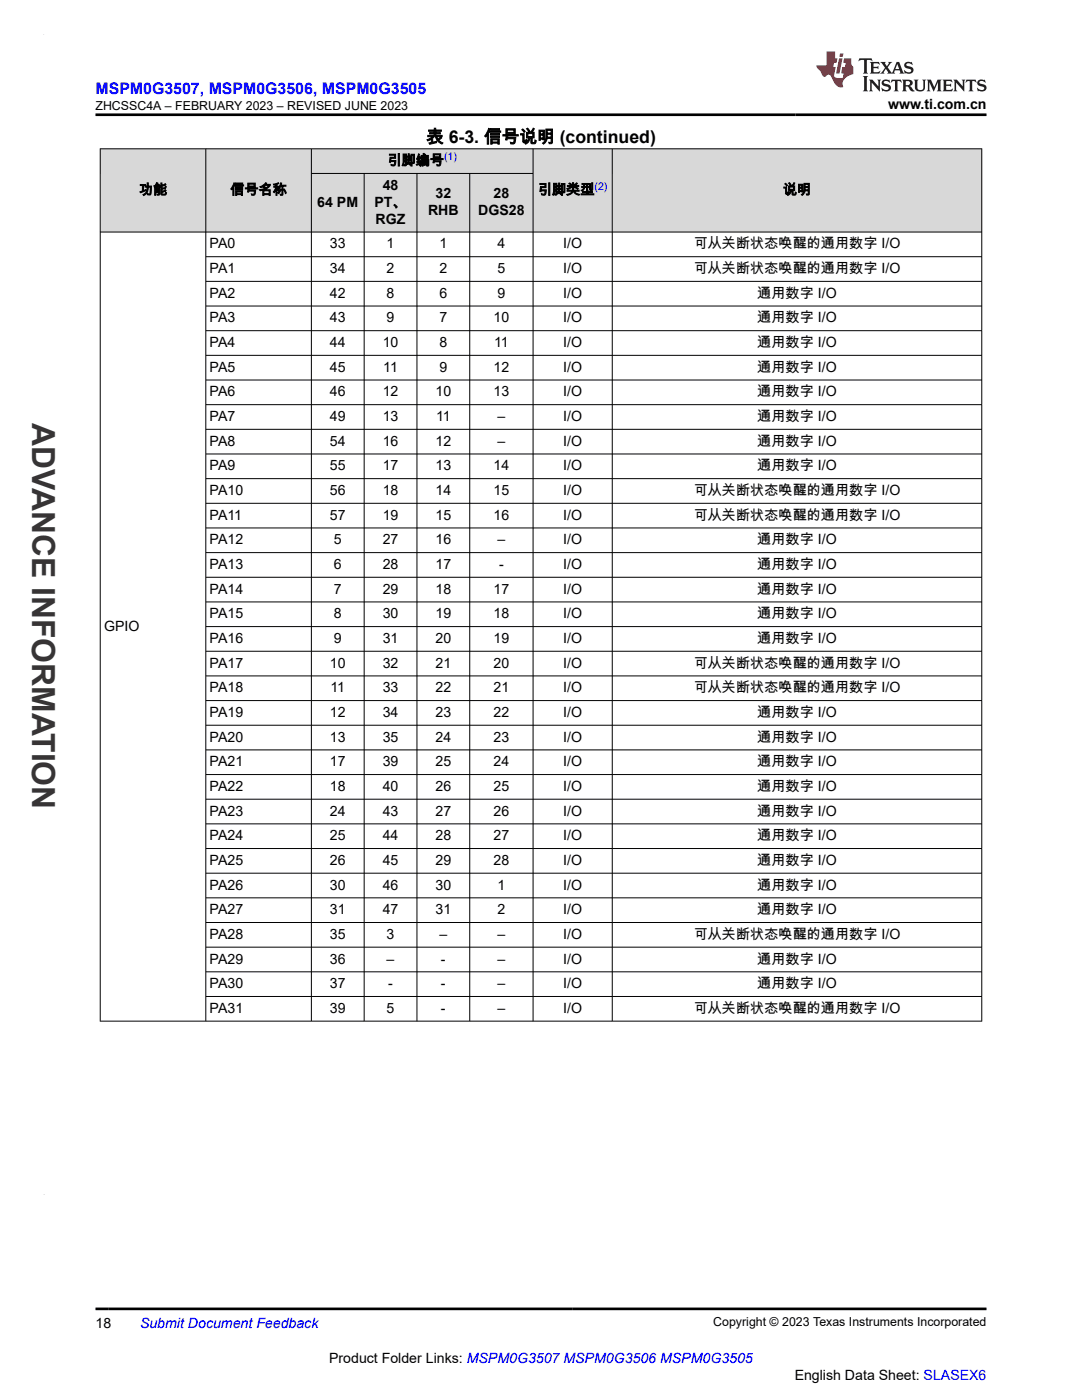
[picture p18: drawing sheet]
<svg xmlns="http://www.w3.org/2000/svg" width="216mm" height="279mm" viewBox="0 0 216 279" stroke-linecap="round" stroke-linejoin="round" font-family="sans-serif">
<defs><g id="words">
<text font-size="6.3" fill="#373435" x="6.4" y="84.5" transform="rotate(90 6.4 84.5)">ADVANCE INFORMATION</text>
<text font-size="3.5" x="85" y="28.5">表 6-3. 信号说明 (continued)</text>
<text font-size="3.2" fill="#00f" x="19" y="18.7">MSPM0G3507, MSPM0G3506, MSPM0G3505</text>
<g font-size="2.8">
<text x="177.2" y="21.8">www.ti.com.cn</text>
<text x="77.3" y="33">引脚编号</text>
<text x="27.7" y="38.8">功能</text>
<text x="46" y="38.8">信号名称</text>
<text x="63.3" y="41.3">64 PM</text>
<text x="74.7" y="41.3">PT、</text>
<text x="76.4" y="37.9">48</text>
<text x="86.9" y="39.6">32</text>
<text x="98.5" y="39.6">28</text>
<text x="107.3" y="38.8">引脚类型</text>
<text x="156.2" y="38.8">说明</text>
<text x="75" y="44.7">RGZ</text>
<text x="85.4" y="43">RHB</text>
<text x="95.4" y="43">DGS28</text>
<text x="41.8" y="49.6">PA0</text>
<text x="65.8" y="49.6">33</text>
<text x="77.1" y="49.6">1</text>
<text x="87.7" y="49.6">1</text>
<text x="99.3" y="49.6">4</text>
<text x="112.4" y="49.6">I/O</text>
<text x="138.4" y="49.6">可从关断状态唤醒的通用数字 I/O</text>
<text x="41.8" y="54.5">PA1</text>
<text x="41.8" y="59.4">PA2</text>
<text x="65.8" y="54.5">34</text>
<text x="65.8" y="59.4">42</text>
<text x="77.1" y="54.5">2</text>
<text x="77.1" y="59.4">8</text>
<text x="87.7" y="54.5">2</text>
<text x="87.7" y="59.4">6</text>
<text x="99.3" y="54.5">5</text>
<text x="99.3" y="59.4">9</text>
<text x="112.4" y="54.5">I/O</text>
<text x="112.4" y="59.4">I/O</text>
<text x="138.4" y="54.5">可从关断状态唤醒的通用数字 I/O</text>
<text x="151.1" y="59.4">通用数字 I/O</text>
<text x="41.8" y="64.3">PA3</text>
<text x="65.8" y="64.3">43</text>
<text x="77.1" y="64.3">9</text>
<text x="87.7" y="64.3">7</text>
<text x="98.5" y="64.3">10</text>
<text x="112.4" y="64.3">I/O</text>
<text x="151.1" y="64.3">通用数字 I/O</text>
<text x="41.8" y="69.3">PA4</text>
<text x="65.8" y="69.3">44</text>
<text x="76.4" y="69.3">10</text>
<text x="87.7" y="69.3">8</text>
<text x="98.6" y="69.3">11</text>
<text x="112.4" y="69.3">I/O</text>
<text x="151.1" y="69.3">通用数字 I/O</text>
<text x="41.8" y="74.2">PA5</text>
<text x="65.8" y="74.2">45</text>
<text x="76.5" y="74.2">11</text>
<text x="87.7" y="74.2">9</text>
<text x="98.5" y="74.2">12</text>
<text x="112.4" y="74.2">I/O</text>
<text x="151.1" y="74.2">通用数字 I/O</text>
<text x="41.8" y="79.1">PA6</text>
<text x="65.8" y="79.1">46</text>
<text x="76.4" y="79.1">12</text>
<text x="86.9" y="79.1">10</text>
<text x="98.5" y="79.1">13</text>
<text x="112.4" y="79.1">I/O</text>
<text x="151.1" y="79.1">通用数字 I/O</text>
<text x="41.8" y="84">PA7</text>
<text x="41.8" y="89">PA8</text>
<text x="65.8" y="84">49</text>
<text x="65.8" y="89">54</text>
<text x="76.4" y="84">13</text>
<text x="76.4" y="89">16</text>
<text x="86.9" y="89">12</text>
<text x="87" y="84">11</text>
<text x="99.3" y="84">–</text>
<text x="99.3" y="89">–</text>
<text x="112.4" y="84">I/O</text>
<text x="112.4" y="89">I/O</text>
<text x="151.1" y="84">通用数字 I/O</text>
<text x="151.1" y="89">通用数字 I/O</text>
<text x="41.8" y="93.9">PA9</text>
<text x="65.8" y="93.9">55</text>
<text x="76.4" y="93.9">17</text>
<text x="86.9" y="93.9">13</text>
<text x="98.5" y="93.9">14</text>
<text x="112.4" y="93.9">I/O</text>
<text x="151.1" y="93.9">通用数字 I/O</text>
<text x="41.8" y="98.8">PA10</text>
<text x="65.8" y="98.8">56</text>
<text x="76.4" y="98.8">18</text>
<text x="86.9" y="98.8">14</text>
<text x="98.5" y="98.8">15</text>
<text x="112.4" y="98.8">I/O</text>
<text x="138.4" y="98.8">可从关断状态唤醒的通用数字 I/O</text>
<text x="41.8" y="103.7">PA11</text>
<text x="65.8" y="103.7">57</text>
<text x="76.4" y="103.7">19</text>
<text x="86.9" y="103.7">15</text>
<text x="98.5" y="103.7">16</text>
<text x="112.4" y="103.7">I/O</text>
<text x="138.4" y="103.7">可从关断状态唤醒的通用数字 I/O</text>
<text x="41.8" y="108.6">PA12</text>
<text x="41.8" y="113.6">PA13</text>
<text x="66.6" y="108.6">5</text>
<text x="66.6" y="113.6">6</text>
<text x="76.4" y="108.6">27</text>
<text x="76.4" y="113.6">28</text>
<text x="86.9" y="108.6">16</text>
<text x="86.9" y="113.6">17</text>
<text x="99.3" y="108.6">–</text>
<text x="99.6" y="113.6">-</text>
<text x="112.4" y="108.6">I/O</text>
<text x="112.4" y="113.6">I/O</text>
<text x="151.1" y="108.6">通用数字 I/O</text>
<text x="151.1" y="113.6">通用数字 I/O</text>
<text x="41.8" y="118.5">PA14</text>
<text x="66.6" y="118.5">7</text>
<text x="76.4" y="118.5">29</text>
<text x="86.9" y="118.5">18</text>
<text x="98.5" y="118.5">17</text>
<text x="112.4" y="118.5">I/O</text>
<text x="151.1" y="118.5">通用数字 I/O</text>
<text x="20.8" y="125.9">GPIO</text>
<text x="41.8" y="123.4">PA15</text>
<text x="66.6" y="123.4">8</text>
<text x="76.4" y="123.4">30</text>
<text x="86.9" y="123.4">19</text>
<text x="98.5" y="123.4">18</text>
<text x="112.4" y="123.4">I/O</text>
<text x="151.1" y="123.4">通用数字 I/O</text>
<text x="41.8" y="128.3">PA16</text>
<text x="66.6" y="128.3">9</text>
<text x="76.4" y="128.3">31</text>
<text x="86.9" y="128.3">20</text>
<text x="98.5" y="128.3">19</text>
<text x="112.4" y="128.3">I/O</text>
<text x="151.1" y="128.3">通用数字 I/O</text>
<text x="41.8" y="133.2">PA17</text>
<text x="65.8" y="133.2">10</text>
<text x="76.4" y="133.2">32</text>
<text x="86.9" y="133.2">21</text>
<text x="98.5" y="133.2">20</text>
<text x="112.4" y="133.2">I/O</text>
<text x="138.4" y="133.2">可从关断状态唤醒的通用数字 I/O</text>
<text x="41.8" y="138.2">PA18</text>
<text x="41.8" y="143.1">PA19</text>
<text x="65.8" y="143.1">12</text>
<text x="65.9" y="138.2">11</text>
<text x="76.4" y="138.2">33</text>
<text x="76.4" y="143.1">34</text>
<text x="86.9" y="138.2">22</text>
<text x="86.9" y="143.1">23</text>
<text x="98.5" y="138.2">21</text>
<text x="98.5" y="143.1">22</text>
<text x="112.4" y="138.2">I/O</text>
<text x="112.4" y="143.1">I/O</text>
<text x="138.4" y="138.2">可从关断状态唤醒的通用数字 I/O</text>
<text x="151.1" y="143.1">通用数字 I/O</text>
<text x="41.8" y="148">PA20</text>
<text x="65.8" y="148">13</text>
<text x="76.4" y="148">35</text>
<text x="86.9" y="148">24</text>
<text x="98.5" y="148">23</text>
<text x="112.4" y="148">I/O</text>
<text x="151.1" y="148">通用数字 I/O</text>
<text x="41.8" y="152.9">PA21</text>
<text x="65.8" y="152.9">17</text>
<text x="76.4" y="152.9">39</text>
<text x="86.9" y="152.9">25</text>
<text x="98.5" y="152.9">24</text>
<text x="112.4" y="152.9">I/O</text>
<text x="151.1" y="152.9">通用数字 I/O</text>
<text x="41.8" y="157.9">PA22</text>
<text x="65.8" y="157.9">18</text>
<text x="76.4" y="157.9">40</text>
<text x="86.9" y="157.9">26</text>
<text x="98.5" y="157.9">25</text>
<text x="112.4" y="157.9">I/O</text>
<text x="151.1" y="157.9">通用数字 I/O</text>
<text x="41.8" y="162.8">PA23</text>
<text x="41.8" y="167.7">PA24</text>
<text x="65.8" y="162.8">24</text>
<text x="65.8" y="167.7">25</text>
<text x="76.4" y="162.8">43</text>
<text x="76.4" y="167.7">44</text>
<text x="86.9" y="162.8">27</text>
<text x="86.9" y="167.7">28</text>
<text x="98.5" y="162.8">26</text>
<text x="98.5" y="167.7">27</text>
<text x="112.4" y="162.8">I/O</text>
<text x="112.4" y="167.7">I/O</text>
<text x="151.1" y="162.8">通用数字 I/O</text>
<text x="151.1" y="167.7">通用数字 I/O</text>
<text x="41.8" y="172.6">PA25</text>
<text x="65.8" y="172.6">26</text>
<text x="76.4" y="172.6">45</text>
<text x="86.9" y="172.6">29</text>
<text x="98.5" y="172.6">28</text>
<text x="112.4" y="172.6">I/O</text>
<text x="151.1" y="172.6">通用数字 I/O</text>
<text x="41.8" y="177.5">PA26</text>
<text x="65.8" y="177.5">30</text>
<text x="76.4" y="177.5">46</text>
<text x="86.9" y="177.5">30</text>
<text x="99.3" y="177.5">1</text>
<text x="112.4" y="177.5">I/O</text>
<text x="151.1" y="177.5">通用数字 I/O</text>
<text x="41.8" y="182.5">PA27</text>
<text x="65.8" y="182.5">31</text>
<text x="76.4" y="182.5">47</text>
<text x="86.9" y="182.5">31</text>
<text x="99.3" y="182.5">2</text>
<text x="112.4" y="182.5">I/O</text>
<text x="151.1" y="182.5">通用数字 I/O</text>
<text x="41.8" y="187.4">PA28</text>
<text x="65.8" y="187.4">35</text>
<text x="77.1" y="187.4">3</text>
<text x="87.7" y="187.4">–</text>
<text x="99.3" y="187.4">–</text>
<text x="112.4" y="187.4">I/O</text>
<text x="138.4" y="187.4">可从关断状态唤醒的通用数字 I/O</text>
<text x="41.8" y="192.3">PA29</text>
<text x="41.8" y="197.2">PA30</text>
<text x="65.8" y="192.3">36</text>
<text x="65.8" y="197.2">37</text>
<text x="77.1" y="192.3">–</text>
<text x="77.5" y="197.2">-</text>
<text x="88" y="192.3">-</text>
<text x="88" y="197.2">-</text>
<text x="99.3" y="192.3">–</text>
<text x="99.3" y="197.2">–</text>
<text x="112.4" y="192.3">I/O</text>
<text x="112.4" y="197.2">I/O</text>
<text x="151.1" y="192.3">通用数字 I/O</text>
<text x="151.1" y="197.2">通用数字 I/O</text>
<text x="41.8" y="202.1">PA31</text>
<text x="65.8" y="202.1">39</text>
<text x="77.1" y="202.1">5</text>
<text x="88" y="202.1">-</text>
<text x="99.3" y="202.1">–</text>
<text x="112.4" y="202.1">I/O</text>
<text x="138.4" y="202.1">可从关断状态唤醒的通用数字 I/O</text>
<text x="19" y="265">18</text>
<text x="65.7" y="272">Product Folder Links: MSPM0G3507 MSPM0G3506 MSPM0G3505</text>
<text x="158.6" y="275.3">English Data Sheet: SLASEX6</text>
</g>
<text font-size="2.8" fill="#00f" x="27.9" y="265">Submit Document Feedback</text>
<g font-size="2.5">
<text x="19" y="21.9">ZHCSSC4A – FEBRUARY 2023 – REVISED JUNE 2023</text>
<text x="142.3" y="264.7">Copyright © 2023 Texas Instruments Incorporated</text>
</g>
<g font-size="2.1" fill="#00f">
<text x="88.6" y="32">(1)</text>
<text x="118.6" y="37.9">(2)</text>
</g>
</g></defs>
<g fill="#d8d8d8">
<path d="M20 29.7h175.9v4.9h-175.9z" fill-rule="evenodd"/>
<path d="M20.1 29.8h20.9v16.4h-20.9z" fill-rule="evenodd"/>
<path d="M41.1 29.8h21v16.4h-21z" fill-rule="evenodd"/>
<path d="M62.2 29.8h44.1v4.8h-44.1z" fill-rule="evenodd"/>
<path d="M106.4 29.8h15.7v16.4h-15.7z" fill-rule="evenodd"/>
<path d="M122.2 29.8h73.6v16.4h-73.6z" fill-rule="evenodd"/>
<path d="M62.2 34.7h10.4v11.5h-10.4z" fill-rule="evenodd"/>
<path d="M72.7 34.7h10.4v11.5h-10.4z" fill-rule="evenodd"/>
<path d="M83.3 34.7h10.4v11.5h-10.4z" fill-rule="evenodd"/>
<path d="M93.8 34.7h12.5v11.5h-12.5z" fill-rule="evenodd"/>
</g>
<g fill="none" stroke="#000" stroke-width=".2">
<path d="M19.9 29.7h176.1M20 29.6v174.3M41.1 29.6v174.3M62.1 29.6v174.3M62.1 34.6h44.3M72.7 34.6v169.3M83.2 34.6v169.3M93.7 34.6v169.3M106.4 29.6v174.3M122.2 29.6v174.3M195.9 29.6v174.3M19.9 46.3h176.1"/>
<path d="M41.1 51.2h154.9M41.1 56.2h154.9M41.1 61.1h154.9M41.1 66h154.9M41.1 70.9h154.9M41.1 75.8h154.9M41.1 80.8h154.9M41.1 85.7h154.9M41.1 90.6h154.9M41.1 95.5h154.9M41.1 100.4h154.9M41.1 105.4h154.9"/>
<path d="M41.1 110.3h154.9M41.1 115.2h154.9M41.1 120.1h154.9M41.1 125.1h154.9M41.1 130h154.9M41.1 134.9h154.9M41.1 139.8h154.9M41.1 144.7h154.9M41.1 149.7h154.9M41.1 154.6h154.9M41.1 159.5h154.9M41.1 164.4h154.9"/>
<path d="M41.1 169.3h154.9M41.1 174.3h154.9M41.1 179.2h154.9M41.1 184.1h154.9M41.1 189h154.9M41.1 193.9h154.9M41.1 198.9h154.9M196 203.8h-176.1"/>
</g>
<path d="M171.5 11.6l-.2 .6 .5-.2h.6v.1v2.2l-.2 .4h1l-.2-.4v-2.2v-.1h.5l.5 .2-.1-.6zM173.6 12.4l.2 .3v1.6l-.2 .4h1.9l.1-.6a1.08 1.08 0 0 1-1.3 .2v-.7h.6l.4 .2v-.7l-.4 .2h-.6v-.5l.2-.2a1 1 0 0 1 1 .3l-.1-.5zM175.7 12.4l.9 1.1-1 1.2h.9l-.2-.2 .5-.8 .4 .8-.2 .2h1.6l-.2-.2 .2-.5h.9l.1 .5-.1 .2h.9l-.2-.4-.8-1.9h-.5l-.9 2.1-.9-1.1 .9-1h-.8l.2 .2-.4 .6-.4-.6 .2-.2zM179 12.8l.4 1h-.7zM180.7 12.5a.65 .65 0 0 0-.2 .7 .65 .65 0 0 0 .6 .5l.6 .1 .1 .3a.79 .79 0 0 1-.7 .4 .79 .79 0 0 1-.7-.5l.1 .7 .2-.1a.93 .93 0 0 0 1.1 0 .93 .93 0 0 0 .4-.9 1.46 1.46 0 0 0-1.2-.6l-.1-.3a1.09 1.09 0 0 1 1.2 .2l-.2-.6-.1 .1-.5-.2zM172.2 15.2l.2 .4v2.2l-.2 .4h1l-.2-.4v-2.2l.2-.4zM173.4 15.9l.2 .4v1.5l-.2 .4h.8l-.3-.4 .1-1.3 1.6 1.8v-2l.2-.4h-.7l.1 .2 .1 1.1-1.2-1.3zM176.2 16a.65 .65 0 0 0-.2 .8 .65 .65 0 0 0 .6 .4l.6 .2 .1 .2a.79 .79 0 0 1-.7 .4 .79 .79 0 0 1-.7-.5l.1 .7 .2-.1a.93 .93 0 0 0 1.1 .1 .93 .93 0 0 0 .4-1 1.46 1.46 0 0 0-1.2-.5l-.1-.4a1.09 1.09 0 0 1 1.2 .2l-.1-.6-.2 .1-.5-.1zM177.9 15.9l-.1 .6a.63 .63 0 0 1 .8-.3v1.6l-.3 .4h1l-.2-.4v-1.6a.66 .66 0 0 1 .8 .3l-.1-.6zM180 15.9l.2 .4v1.5l-.2 .4h1l-.2-.2-.1-.7h.5l.1 .2a.79 .79 0 0 0 1.2 .6l-1-.9a.61 .61 0 0 0 .6-.6 .61 .61 0 0 0-.5-.7zM180.8 16.2h.1a.47 .47 0 0 1 .5 .1 .47 .47 0 0 1 .1 .5l-.1 .1-.7 .1zM182.3 15.9l.2 .2a2.27 2.27 0 0 0 .4 2 1.04 1.04 0 0 0 1.7-.7v-1.3l.2-.2h-.8l.2 .4v1.1a.6 .6 0 0 1-.6 .6 .6 .6 0 0 1-.6-.6v-1.1l.3-.4zM184.9 15.9l.2 .4v1.5l-.2 .4h.8l-.3-.4v-1.4l.9 1.9 .9-1.9v1.4l-.3 .4h1l-.2-.4v-1.5l.2-.4h-.8l-.7 1.5-.6-1.5zM188.1 15.9l.2 .4v1.5l-.2 .4h1.9l.1-.6a1.09 1.09 0 0 1-1.3 .2v-.7h.6l.4 .2v-.6l-.4 .2h-.6v-.6l.2-.1a1.01 1.01 0 0 1 1 .3l-.1-.6zM190.2 15.9l.3 .4v1.5l-.3 .4h.8l-.2-.4v-1.3l1.6 1.8v-2l.2-.4h-.7l.2 .2v1.1l-1.2-1.3zM192.8 15.9l-.1 .6a.63 .63 0 0 1 .8-.3v1.6l-.3 .4h1l-.2-.4v-1.6a.66 .66 0 0 1 .8 .3l-.1-.6zM195.2 16a.65 .65 0 0 0-.2 .8 .65 .65 0 0 0 .6 .4l.6 .2 .2 .2a.79 .79 0 0 1-.7 .4 .79 .79 0 0 1-.7-.5l.1 .7 .2-.1a.93 .93 0 0 0 1 .1 .93 .93 0 0 0 .5-1 1.46 1.46 0 0 0-1.3-.5v-.4a1.09 1.09 0 0 1 1.2 .2l-.2-.6-.2 .1-.5-.1z" fill="#231f20"/>
<path d="M164.9 10.3v2.7h-2l.1 .4 .8 1a.95 .95 0 0 0 1 .9 .59 .59 0 0 1 .5-.4 .59 .59 0 0 1 .5 .3l.4 .8a1.59 1.59 0 0 0 2.1 1.4 1.61 1.61 0 0 1 1-2.3l1-.3-.1-1.5a1.59 1.59 0 0 1-.3-1.7h-1.5l-.2 .9h.6l-.2 .9h-.5l-.2 .9v.3l.4 .1-.1 .9h-.7a.73 .73 0 0 1-1-.7l.3-1.5h-.5l.1-.9h.5l.2-.9h-.5v-1.3zM167.4 11.6l-.6 3.1h.7l.6-3.1zM167.6 10.7l-.1 .6h.7l.1-.6z" fill="#ed1c24"/>
<path d="M19 22.9h177.8M19 261.2h177.8" fill="none" stroke="#000" stroke-width=".53"/>
<path d="M8.7 6.9h.1" fill="none" stroke="#373435" stroke-width=".2"/>
<use href="#words"/>
</svg>
